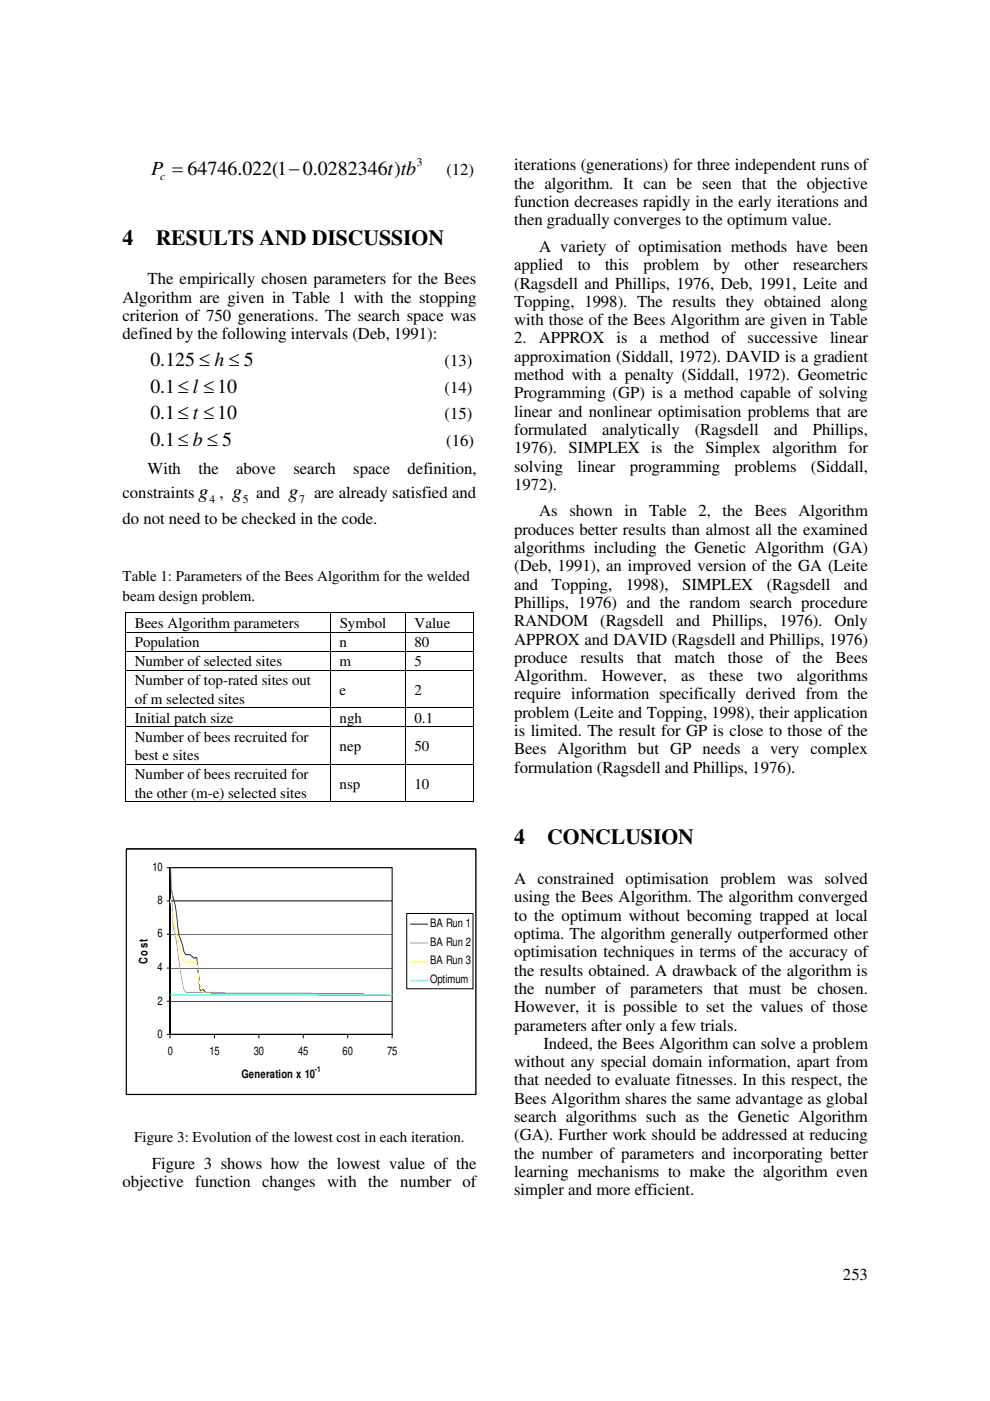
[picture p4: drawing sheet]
<svg xmlns="http://www.w3.org/2000/svg" width="210mm" height="297mm" viewBox="0 0 210 297" stroke-linecap="round" stroke-linejoin="round" font-family="sans-serif">
<defs><g id="words">
<g font-size="4.6">
<text x="26" y="51.9">4</text>
<text x="33" y="51.9">RESULTS AND DISCUSSION</text>
<text x="109" y="179">4</text>
<text x="116" y="179">CONCLUSION</text>
</g>
<g font-size="4.2">
<text x="32.1" y="37.1">P = 64746.022(1−0.0282346 )tb</text>
<text x="82.1" y="37.1">t</text>
<text x="31.9" y="77.6">0.125 ≤ h ≤ 5</text>
<text x="31.9" y="83.2">0.1≤ l ≤10</text>
<text x="31.9" y="88.9">0.1≤ t ≤10</text>
<text x="31.9" y="94.5">0.1≤ b ≤ 5</text>
<text x="42.1" y="105.5">g</text>
<text x="49.3" y="105.5">g</text>
<text x="61.2" y="105.5">g</text>
</g>
<g font-size="3.5">
<text x="94.6" y="37.1">(12)</text>
<text x="109" y="36.1">iterations (generations) for three independent runs of</text>
<text x="109" y="40">the algorithm. It can be seen that the objective</text>
<text x="109" y="43.9">function decreases rapidly in the early iterations and</text>
<text x="109" y="47.8">then gradually converges to the optimum value.</text>
<text x="114.3" y="53.4">A variety of optimisation methods have been</text>
<text x="109" y="57.3">applied</text>
<text x="122.5" y="57.3">to</text>
<text x="128.3" y="57.3">this</text>
<text x="136.5" y="57.3">problem</text>
<text x="151.3" y="57.3">by</text>
<text x="157.9" y="57.3">other</text>
<text x="168.2" y="57.3">researchers</text>
<text x="26" y="64.2">Algorithm are given in Table 1 with the stopping</text>
<text x="31.3" y="60.3">The empirically chosen parameters for the Bees</text>
<text x="109" y="61.2">(Ragsdell and Phillips, 1976, Deb, 1991, Leite and</text>
<text x="109" y="65">Topping, 1998). The results they obtained along</text>
<text x="26" y="68.1">criterion of 750 generations. The search space was</text>
<text x="26" y="71.9">defined by the following intervals (Deb, 1991):</text>
<text x="109" y="68.9">with those of the Bees Algorithm are given in Table</text>
<text x="94.3" y="77.6">(13)</text>
<text x="109" y="72.8">2.</text>
<text x="109" y="76.7">approximation (Siddall, 1972). DAVID is a gradient</text>
<text x="114.2" y="72.8">APPROX</text>
<text x="130.7" y="72.8">is</text>
<text x="135.7" y="72.8">a</text>
<text x="139.8" y="72.8">method</text>
<text x="153" y="72.8">of successive</text>
<text x="176" y="72.8">linear</text>
<text x="94.3" y="83.2">(14)</text>
<text x="109" y="80.6">method with a penalty (Siddall, 1972). Geometric</text>
<text x="94.3" y="88.9">(15)</text>
<text x="109" y="84.5">Programming (GP) is a method capable of solving</text>
<text x="109" y="88.3">linear and nonlinear optimisation problems that are</text>
<text x="94.6" y="94.5">(16)</text>
<text x="109" y="92.2">formulated</text>
<text x="127.7" y="92.2">analytically</text>
<text x="147.3" y="92.2">(Ragsdell</text>
<text x="164" y="92.2">and</text>
<text x="172.3" y="92.2">Phillips,</text>
<text x="31.3" y="100.5">With</text>
<text x="42.1" y="100.5">the</text>
<text x="50.1" y="100.5">above</text>
<text x="62.2" y="100.5">search</text>
<text x="74.9" y="100.5">space</text>
<text x="86.4" y="100.5">definition,</text>
<text x="109" y="96.1">1976). SIMPLEX is the Simplex algorithm for</text>
<text x="109" y="100">solving</text>
<text x="122.5" y="100">linear</text>
<text x="133.5" y="100">programming</text>
<text x="155.8" y="100">problems</text>
<text x="171.9" y="100">(Siddall,</text>
<text x="26" y="105.5">constraints</text>
<text x="46.6" y="105.5">,</text>
<text x="54.3" y="105.5">and</text>
<text x="66.6" y="105.5">are already satisfied and</text>
<text x="109" y="103.8">1972).</text>
<text x="26" y="111.1">do not need to be checked in the code.</text>
<text x="109" y="113.4">produces better results than almost all the examined</text>
<text x="114.3" y="109.5">As shown in Table 2, the Bees Algorithm</text>
<text x="109" y="117.3">algorithms including the Genetic Algorithm (GA)</text>
<text x="109" y="121.1">(Deb, 1991), an improved version of the GA (Leite</text>
<text x="109" y="125">and</text>
<text x="117" y="125">Topping,</text>
<text x="132.7" y="125">1998),</text>
<text x="144.6" y="125">SIMPLEX</text>
<text x="162.6" y="125">(Ragsdell</text>
<text x="178.9" y="125">and</text>
<text x="109" y="128.9">Phillips, 1976) and the random search procedure</text>
<text x="109" y="132.8">RANDOM</text>
<text x="109" y="136.7">APPROX and DAVID (Ragsdell and Phillips, 1976)</text>
<text x="127.3" y="132.8">(Ragsdell</text>
<text x="143.3" y="132.8">and</text>
<text x="151" y="132.8">Phillips,</text>
<text x="165.3" y="132.8">1976).</text>
<text x="176.9" y="132.8">Only</text>
<text x="109" y="140.5">produce</text>
<text x="123.1" y="140.5">results</text>
<text x="135" y="140.5">that</text>
<text x="143" y="140.5">match</text>
<text x="154.3" y="140.5">those</text>
<text x="164.5" y="140.5">of</text>
<text x="170.1" y="140.5">the</text>
<text x="177.2" y="140.5">Bees</text>
<text x="109" y="144.4">Algorithm.</text>
<text x="109" y="148.3">require information specifically derived from the</text>
<text x="127.6" y="144.4">However,</text>
<text x="144.4" y="144.4">as</text>
<text x="150.4" y="144.4">these</text>
<text x="160.6" y="144.4">two</text>
<text x="168.9" y="144.4">algorithms</text>
<text x="109" y="152.2">problem (Leite and Topping, 1998), their application</text>
<text x="109" y="156.1">is limited. The result for GP is close to those of the</text>
<text x="109" y="159.9">Bees Algorithm but GP needs a very complex</text>
<text x="109" y="163.8">formulation (Ragsdell and Phillips, 1976).</text>
<text x="109" y="187.5">A constrained optimisation problem was solved</text>
<text x="109" y="191.3">using the Bees Algorithm. The algorithm converged</text>
<text x="109" y="195.2">to the optimum without becoming trapped at local</text>
<text x="109" y="199.1">optima. The algorithm generally outperformed other</text>
<text x="109" y="203">optimisation techniques in terms of the accuracy of</text>
<text x="109" y="206.9">the results obtained. A drawback of the algorithm is</text>
<text x="109" y="210.7">the number of parameters that must be chosen.</text>
<text x="109" y="214.6">However, it is possible to set the values of those</text>
<text x="109" y="218.5">parameters after only a few trials.</text>
<text x="109" y="226.3">without any special domain information, apart from</text>
<text x="115.2" y="222.4">Indeed, the Bees Algorithm can solve a problem</text>
<text x="109" y="230.1">that needed to evaluate fitnesses. In this respect, the</text>
<text x="109" y="234">Bees Algorithm shares the same advantage as global</text>
<text x="109" y="237.9">search algorithms such as the Genetic Algorithm</text>
<text x="109" y="241.8">(GA). Further work should be addressed at reducing</text>
<text x="109" y="245.7">the number of parameters and incorporating better</text>
<text x="26" y="251.7">objective function changes with the number of</text>
<text x="32.2" y="247.8">Figure 3 shows how the lowest value of the</text>
<text x="109" y="249.6">learning mechanisms to make the algorithm even</text>
<text x="109" y="253.4">simpler and more efficient.</text>
<text x="178.7" y="271.3">253</text>
</g>
<g font-size="3.2">
<text x="26" y="123.1">Table 1: Parameters of the Bees Algorithm for the welded</text>
<text x="26" y="127.3">beam design problem.</text>
<text x="28.6" y="137.2">Population</text>
<text x="28.6" y="133.2">Bees Algorithm parameters</text>
<text x="72" y="137.2">n</text>
<text x="72" y="133.2">Symbol</text>
<text x="87.9" y="137.2">80</text>
<text x="87.9" y="133.2">Value</text>
<text x="28.6" y="141.3">Number of selected sites</text>
<text x="72" y="141.3">m</text>
<text x="87.9" y="141.3">5</text>
<text x="28.6" y="145.3">Number of top-rated sites out</text>
<text x="28.6" y="149.2">of m selected sites</text>
<text x="72" y="147.3">e</text>
<text x="87.9" y="147.3">2</text>
<text x="28.6" y="153.3">Initial patch size</text>
<text x="72" y="153.3">ngh</text>
<text x="87.9" y="153.3">0.1</text>
<text x="28.6" y="157.3">Number of bees recruited for</text>
<text x="28.6" y="161.2">best e sites</text>
<text x="72" y="159.3">nep</text>
<text x="87.9" y="159.3">50</text>
<text x="28.6" y="165.2">Number of bees recruited for</text>
<text x="72" y="167.2">nsp</text>
<text x="87.9" y="167.2">10</text>
<text x="28.6" y="169.1">the other (m-e) selected sites</text>
<text x="28.5" y="242.1">Figure 3: Evolution of the lowest cost in each iteration.</text>
</g>
<g font-size="2.5">
<text x="88.4" y="35.2">3</text>
<text x="34" y="38.2">c</text>
<text x="44.4" y="106.6">4</text>
<text x="51.5" y="106.6">5</text>
<text x="63.4" y="106.6">7</text>
<text x="32.3" y="184.7">10</text>
<text x="33.4" y="191.7">8</text>
<text x="91.2" y="196.5">BA Run 1</text>
<text x="33.4" y="198.8">6</text>
<text x="91.2" y="200.5">BA Run 2</text>
<text x="31.2" y="204.3" transform="rotate(-90 31.2 204.3)">Cost</text>
<text x="33.4" y="206">4</text>
<text x="91.2" y="204.4">BA Run 3</text>
<text x="91.2" y="208.4">Optimum</text>
<text x="33.4" y="213">2</text>
<text x="33.4" y="220">0</text>
<text x="35.6" y="223.6">0</text>
<text x="44.4" y="223.6">15</text>
<text x="53.8" y="223.6">30</text>
<text x="63.2" y="223.6">45</text>
<text x="72.6" y="223.6">60</text>
<text x="82.1" y="223.6">75</text>
<text x="51.2" y="228.5">Generation x 10</text>
</g>
<text font-size="1.7" x="66.8" y="227.4">-1</text>
</g></defs>
<path d="M26.6 129.9h.1v.1h-.1zM100.2 129.9h.2v.1h-.2zM100.2 169.9h.2v.2h-.2z" fill="#000"/>
<g fill="none" stroke="#000" stroke-width=".21">
<path d="M26.6 130h73.8M26.6 134h73.8M26.6 138.1h73.8M26.6 130v3.9M26.6 134.1v3.9M26.6 138.2v3.8M70.1 130v3.9M70.1 134.1v3.9M70.1 138.2v3.8M86 130v3.9M86 134.1v3.9M86 138.2v3.8"/>
<path d="M100.3 130v3.9M100.3 134.1v3.9M100.3 138.2v3.8M26.6 142.1h73.8M26.6 150.1h73.8M26.6 154.1h73.8M26.6 142.2v7.8M26.6 150.2v3.8M26.6 154.2v7.8M70.1 142.2v7.8M70.1 150.2v3.8M70.1 154.2v7.8"/>
<path d="M86 142.2v7.8M86 150.2v3.8M86 154.2v7.8M100.3 142.2v7.8M100.3 150.2v3.8M100.3 154.2v7.8M26.6 162.1h73.8M26.6 170h43.4M26.6 162.1v8M70.1 162.1v8M70.2 170h15.7M86 162.1v8"/>
<path d="M86 170h14.2M100.3 162.1v8"/>
</g>
<path d="M26.8 180h74.1v52h-74.1z" fill-rule="evenodd" fill="#fff"/>
<path d="M26.8 180h74.1v52.1h-74.1zM35.4 198h47.7M35.4 191h47.7M35.4 184h47.7M36 184h47.1v35.3h-47.1v-35.3v36.1M35.4 212.3h47.7M35.4 205.3h47.7M35.4 219.3h47.7v.8M45.5 219.3v.8M54.9 219.3v.8M64.3 219.3v.8M73.7 219.3v.8" fill="none" stroke="#000" stroke-width=".21"/>
<path d="M36 187.6a44.7 44.7 0 0 1 1.9 10.4l.8 2.3a3.4 3.4 0 0 0 .7 2.1h1l.7 .8 .3-.2 .4 .2 .6 6.6 .1 .2 .5-.2 .6 .6 .6 .2h3.4l.3 .2h29.2l.3 .1h5.7" fill="none" stroke="#000080" stroke-width=".21"/>
<path d="M36.2 183.9l.5 12 .1 1a55.7 55.7 0 0 1 1.4 8.7 15.5 15.5 0 0 0 .9 4.4l.3 .4h5.7l.4 .2h20.6l1.3 .3h15.7" fill="none" stroke="#f0f" stroke-width=".21"/>
<path d="M36 190.4a69.1 69.1 0 0 0 2.8 12.9l.3 .6h2.2l.1-.2 .4 .2 .6 4.8a1.75 1.75 0 0 0 2.1 1.9l.4 .2h10.9l.3 .1h27" fill="none" stroke="#ff0" stroke-width=".21"/>
<path d="M36 210.9h47.1" fill="none" stroke="#0ff" stroke-width=".21"/>
<path d="M86.2 193.7h14.1v15.9h-14.1z" fill-rule="evenodd" fill="#fff"/>
<path d="M26.8 180h74.1v52.1h-74.1zM86.2 193.7h14.1v15.9h-14.1z" fill="none" stroke="#000" stroke-width=".21"/>
<path d="M87 195.9h3.7" fill="none" stroke="#000080" stroke-width=".21"/>
<path d="M87 199.9h3.7" fill="none" stroke="#f0f" stroke-width=".21"/>
<path d="M87 203.9h3.7" fill="none" stroke="#ff0" stroke-width=".21"/>
<path d="M87 207.9h3.7" fill="none" stroke="#0ff" stroke-width=".21"/>
<use href="#words"/>
</svg>
